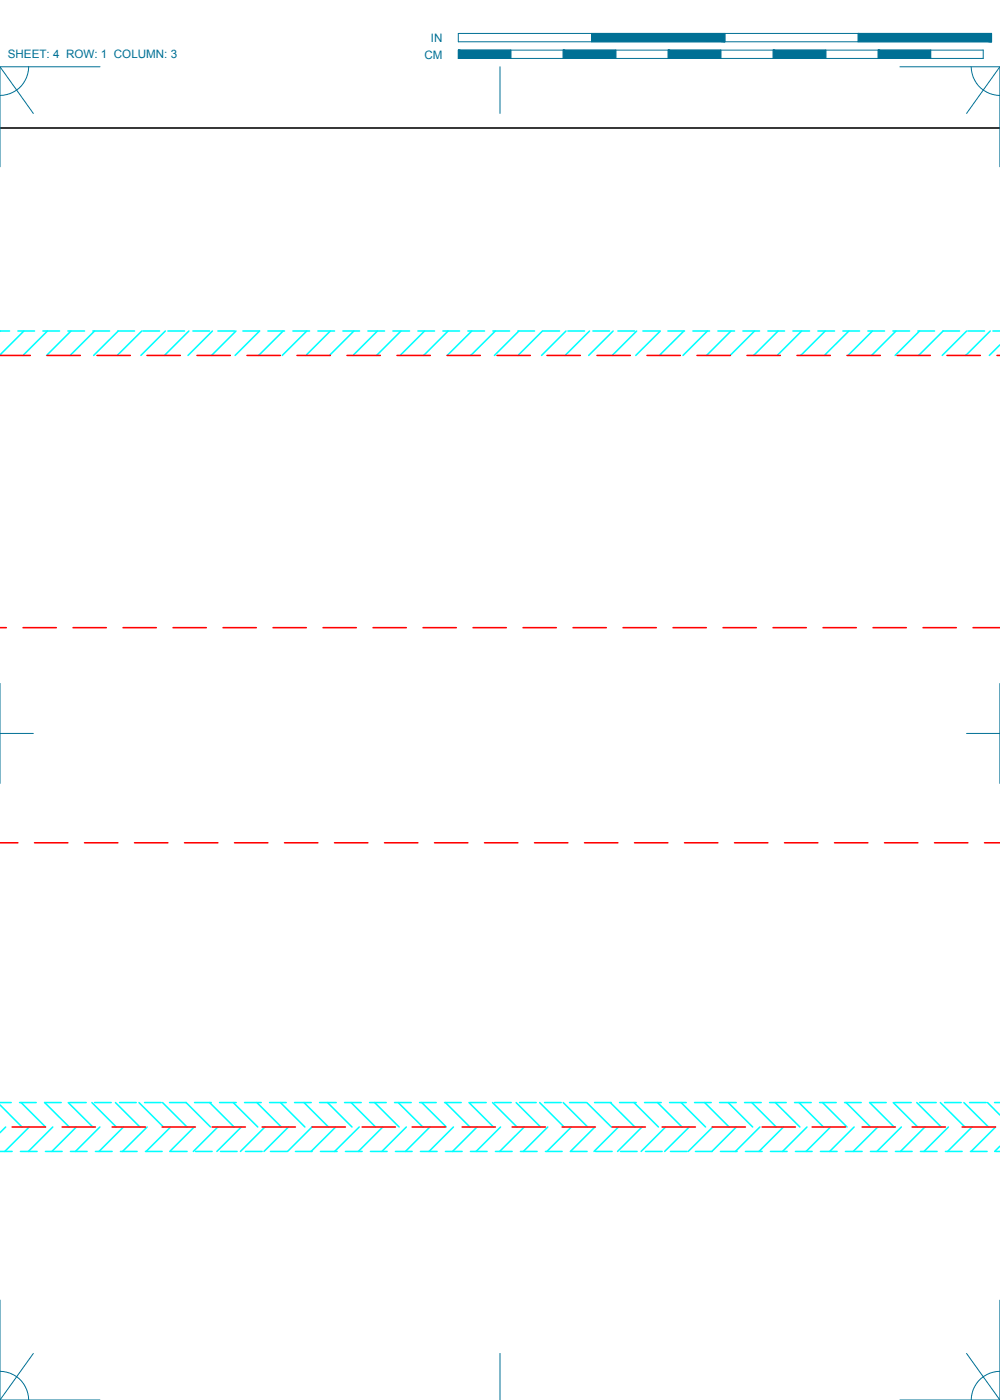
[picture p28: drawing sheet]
<svg xmlns="http://www.w3.org/2000/svg" width="190mm" height="267mm" viewBox="0 0 190 267" stroke-linecap="round" stroke-linejoin="round" font-family="sans-serif">
<defs><g id="words">
<g font-size="2.2" fill="#007095">
<text x="1.5" y="11.1">SHEET: 4 ROW: 1 COLUMN: 3</text>
<text x="80.8" y="11.2">CM</text>
<text x="82.1" y="8">IN</text>
</g>
</g></defs>
<g fill="none" stroke="#0ff" stroke-width=".3">
<path d="M0 63.1h1.8M.1 63.1h-.1M3.4 63.1h3.2M4.6 63.1l-4.6 4.5M8.2 63.1h3.1M9 63.1l-4.6 4.6M12.9 63.1h3.2M13.5 63.1l-4.6 4.6M17.7 63.1h3.2M18 63.1l-4.6 4.6M22.5 63.1h3.1M22.5 63.1l-4.7 4.6"/>
<path d="M27 63.1l-4.7 4.6M27.2 63.1h3.2M31.5 63.1l-4.7 4.6M32 63.1h3.2M36 63.1l-4.7 4.6M36.7 63.1h3.2M40.5 63.1l-4.7 4.6M41.5 63.1h3.2M45 63.1l-4.7 4.6M46.3 63.1h3.1l-4.6 4.6M51 63.1h3.2M53.9 63.1l-4.6 4.6"/>
<path d="M55.8 63.1h3.2M58.4 63.1l-4.6 4.6M60.6 63.1h3.1M62.9 63.1l-4.6 4.6M65.3 63.1h3.2M67.4 63.1l-4.6 4.6M70.1 63.1h3.2M71.9 63.1l-4.7 4.6M74.8 63.1h3.2M76.4 63.1l-4.7 4.6M79.6 63.1h3.2M80.9 63.1l-4.7 4.6"/>
<path d="M84.4 63.1h3.1M85.4 63.1l-4.7 4.6M89.1 63.1h3.2M89.9 63.1l-4.7 4.6M93.9 63.1h3.2M94.4 63.1l-4.7 4.6M98.7 63.1h3.1M98.8 63.1l-4.6 4.6M103.3 63.1l-4.6 4.6M103.4 63.1h3.2M107.8 63.1l-4.6 4.6M108.2 63.1h3.2"/>
<path d="M112.3 63.1l-4.6 4.6M112.9 63.1h3.2M116.8 63.1l-4.7 4.6M117.7 63.1h3.2M121.3 63.1l-4.7 4.6M122.5 63.1h3.1M125.8 63.1l-4.7 4.6M127.2 63.1h3.2M130.3 63.1l-4.7 4.6M132 63.1h3.2M134.8 63.1l-4.7 4.6M136.8 63.1h3.1"/>
<path d="M139.3 63.1l-4.7 4.6M141.5 63.1h3.2M143.7 63.1l-4.6 4.6M146.3 63.1h3.2M148.2 63.1l-4.6 4.6M151 63.1h3.2M152.7 63.1l-4.6 4.6M155.8 63.1h3.2M157.2 63.1l-4.7 4.6M160.6 63.1h3.1M161.7 63.1l-4.7 4.6M165.3 63.1h3.2"/>
<path d="M166.2 63.1l-4.7 4.6M170.1 63.1h3.2M170.7 63.1l-4.7 4.6M174.9 63.1h3.1M175.2 63.1l-4.7 4.6M182.8 63.1h-3.2l-4.6 4.6M184.1 63.1l-4.6 4.6M184.4 63.1h3.2M188.6 63.1l-4.6 4.6M189.1 63.1h1.4M190.5 65.7l-2 2M0 210.5l4.2 4.2"/>
<path d="M0 219.4h2.3M0 210h2.1M1.1 214.7l-1.1 1.1M3.7 210h3.2M3.9 219.4h3.2M4 210l4.7 4.7M5.6 214.7l-4.7 4.7M8.5 210h3.2M8.5 210l4.7 4.7M8.7 219.4h3.1M10.1 214.7l-4.7 4.7M13 210l4.7 4.7"/>
<path d="M13.3 210h3.1M13.4 219.4h3.2M14.5 214.7l-4.6 4.7M17.5 210l4.7 4.7M18 210h3.2M18.2 219.4h3.2M19 214.7l-4.6 4.7M22 210l4.6 4.7M22.8 210h3.2M22.9 219.4h3.2M23.5 214.7l-4.6 4.7M26.5 210l4.6 4.7"/>
<path d="M27.5 210h3.2M27.7 219.4h3.2M28 214.7l-4.7 4.7M31 210l4.6 4.7M32.3 210h3.2M32.5 219.4h3.1M32.5 214.7l-4.7 4.7M35.5 210l4.6 4.7M37 214.7l-4.7 4.7M37.1 210h3.1M37.2 219.4h3.2M39.9 210l4.7 4.7"/>
<path d="M41.5 214.7l-4.7 4.7M41.8 210h3.2M42 219.4h3.2M44.4 210l4.7 4.7M46 214.7l-4.7 4.7M46.6 210h3.2M46.8 219.4h3.1M48.9 210l4.7 4.7M50.5 214.7l-4.7 4.7M51.4 210h3.1M51.5 219.4h3.2M53.4 210l4.7 4.7"/>
<path d="M54.9 214.7l-4.6 4.7M56.1 210h3.2M56.3 219.4h3.2M57.9 210l4.7 4.7M59.4 214.7l-4.6 4.7M60.9 210h3.2M61 219.4h3.2M62.4 210l4.7 4.7M63.9 214.7l-4.6 4.7M65.6 210h3.2M65.8 219.4h3.2M66.9 210l4.6 4.7"/>
<path d="M68.4 214.7l-4.6 4.7M70.4 210h3.2M70.6 219.4h3.1M71.4 210l4.6 4.7M72.9 214.7l-4.6 4.7M75.2 210h3.1M75.3 219.4h3.2M75.9 210l4.6 4.7M77.4 214.7l-4.7 4.7M79.9 210h3.2M80.1 219.4h3.2M80.3 210l4.7 4.7"/>
<path d="M81.9 214.7l-4.7 4.7M84.7 210h3.2M84.9 210l4.6 4.7M84.9 219.4h3.1M86.4 214.7l-4.7 4.7M89.3 210l4.7 4.7M89.5 210h3.1M89.6 219.4h3.2M90.9 214.7l-4.7 4.7M93.8 210l4.7 4.7M94.2 210h3.2M94.4 219.4h3.2"/>
<path d="M95.4 214.7l-4.7 4.7M98.3 210l4.7 4.7M99 210h3.2M99.1 219.4h3.2M99.9 214.7l-4.7 4.7M102.8 210l4.7 4.7M103.7 210h3.2M103.9 219.4h3.2M104.4 214.7l-4.7 4.7M107.3 210l4.7 4.7M108.5 210h3.2M108.8 214.7l-4.6 4.7"/>
<path d="M111.8 210l4.7 4.7M113.3 210h3.1M113.3 214.7l-4.6 4.7h3.1M113.4 219.4h3.2M116.3 210l4.6 4.7M117.8 214.7l-4.6 4.7M118 210h3.2M118.2 219.4h3.2M120.8 210l4.6 4.7M122.3 214.7l-4.7 4.7M122.8 210h3.2M123 219.4h3.1"/>
<path d="M125.3 210l4.6 4.7M126.8 214.7l-4.7 4.7M127.6 210h3.1M127.7 219.4h3.2M129.8 210l4.6 4.7M131.3 214.7l-4.7 4.7M132.3 210h3.2M134.2 210l4.7 4.7M135.8 214.7l-4.7 4.7M137.1 210h3.2M137.2 219.4h3.2M138.7 210l4.7 4.7"/>
<path d="M140.3 214.7l-4.6 4.7h-3.2M141.8 210h3.2M142 219.4h3.2M143.2 210l4.7 4.7M144.8 214.7l-4.7 4.7M146.6 210h3.2M146.8 219.4h3.1M147.7 210l4.7 4.7M149.2 214.7l-4.6 4.7M151.4 210h3.1M151.5 219.4h3.2M152.2 210l4.7 4.7"/>
<path d="M153.7 214.7l-4.6 4.7M156.1 210h3.2M156.3 219.4h3.2M156.7 210l4.7 4.7M158.2 214.7l-4.6 4.7M160.9 210h3.2M161.1 219.4h3.1M161.2 210l4.6 4.7M162.7 214.7l-4.6 4.7M165.7 210h3.1M165.7 210l4.6 4.7M165.8 219.4h3.2"/>
<path d="M167.2 214.7l-4.7 4.7M170.2 210l4.6 4.7M170.4 210h3.2M170.6 219.4h3.2M171.7 214.7l-4.7 4.7M174.6 210l4.7 4.7M175.2 210h3.2M175.3 219.4h3.2M176.2 214.7l-4.7 4.7M179.1 210l4.7 4.7M179.9 210h3.2M180.1 219.4h3.2"/>
<path d="M180.7 214.7l-4.7 4.7M183.6 210l4.7 4.7M184.7 210h3.2M184.9 219.4h3.1M185.2 214.7l-4.7 4.7M188.1 210l2.4 2.4M189.5 210h1M189.6 219.4h.9M189.7 214.7l-4.7 4.7M190.5 218.4l-1 1"/>
</g>
<g fill="none" stroke="#f00" stroke-width=".3">
<path d="M0 67.7h5.8M9 67.7h6.3M18.5 67.7h6.3M28 67.7h6.4M37.5 67.7h6.4M47.1 67.7h6.3M56.6 67.7h6.3M66.1 67.7h6.4M75.6 67.7h6.4M85.2 67.7h6.3M94.7 67.7h6.3M104.2 67.7h6.4"/>
<path d="M113.7 67.7h6.4M123.3 67.7h6.3M132.8 67.7h6.3M142.3 67.7h6.4M151.8 67.7h6.4M161.4 67.7h6.3M170.9 67.7h6.3M180.4 67.7h6.4M189.9 67.7h.6M0 119.6h1.2M4.4 119.6h6.3M13.9 119.6h6.4"/>
<path d="M23.4 119.6h6.4M33 119.6h6.3M42.5 119.6h6.3M52 119.6h6.4M61.5 119.6h6.4M71.1 119.6h6.3M80.6 119.6h6.3M90.1 119.6h6.4M99.6 119.6h6.4M109.2 119.6h6.3M118.7 119.6h6.3M128.2 119.6h6.4"/>
<path d="M137.7 119.6h6.4M147.3 119.6h6.3M156.8 119.6h6.3M166.3 119.6h6.4M175.8 119.6h6.4M185.4 119.6h5.1M0 160.5h3.4M6.6 160.5h6.3M16.1 160.5h6.4M25.6 160.5h6.4M35.2 160.5h6.3M44.7 160.5h6.3"/>
<path d="M54.2 160.5h6.4M63.7 160.5h6.4M73.3 160.5h6.3M82.8 160.5h6.3M92.3 160.5h6.4M101.8 160.5h6.4M111.4 160.5h6.3M120.9 160.5h6.3M130.4 160.5h6.4M139.9 160.5h6.4M149.5 160.5h6.3M159 160.5h6.3"/>
<path d="M168.5 160.5h6.4M178 160.5h6.4M187.6 160.5h2.9M2.3 214.7h6.4M11.8 214.7h6.4M21.4 214.7h6.3M30.9 214.7h6.3M40.4 214.7h6.4M49.9 214.7h6.4M59.5 214.7h6.3M69 214.7h6.3M78.5 214.7h6.4"/>
<path d="M88 214.7h6.4M97.6 214.7h6.3M107.1 214.7h6.3M116.6 214.7h6.4M126.1 214.7h6.4M135.7 214.7h6.3M145.2 214.7h6.3M154.7 214.7h6.4M164.2 214.7h6.4M173.8 214.7h6.3M183.3 214.7h6.3"/>
</g>
<path d="M0 24.4h190.5" fill="none" stroke="#000" stroke-width=".3"/>
<g fill="none" stroke="#007095" stroke-width=".19">
<path d="M0 12.7l6.3 8.9M5.5 12.7a5.5 5.5 0 0 1-5.5 5.5M19 12.7h-19v19.1M87.3 6.4h101.6v1.6h-101.6zM87.3 9.5h100v1.6h-100zM95.2 12.7v8.9M97.3 9.5v1.6M107.3 9.5v1.6M112.7 6.4v1.6M117.3 9.5v1.6M127.3 9.5v1.6M137.3 9.5v1.6"/>
<path d="M138.1 6.4v1.6M147.3 9.5v1.6M157.3 9.5v1.6M163.5 6.4v1.6M167.3 9.5v1.6M171.4 12.7h19.1v19.1M177.3 9.5v1.6M185 12.7a5.5 5.5 0 0 0 5.5 5.5M190.5 12.7l-6.4 8.9M0 139.7h6.3M0 130.2v19M184.1 139.7h6.4"/>
<path d="M190.5 130.2v19M0 247.7v19h19M6.3 257.8l-6.3 8.9M95.2 257.8v8.9M184.1 257.8l6.4 8.9M190.5 247.7v19h-19.1M0 261.2a5.5 5.5 0 0 1 5.5 5.5M190.5 261.2a5.5 5.5 0 0 0-5.5 5.5"/>
</g>
<g fill="#007095" stroke="#007095" stroke-width=".19">
<path d="M163.5 6.4l25.4 1.6v-1.6zM163.5 6.4l25.4 1.6h-25.4z"/>
<path d="M112.7 6.4l25.4 1.6v-1.6zM112.7 6.4l25.4 1.6h-25.4z"/>
<path d="M167.3 9.5l10 1.6v-1.6zM167.3 9.5l10 1.6h-10z"/>
<path d="M147.3 9.5l10 1.6v-1.6zM147.3 9.5l10 1.6h-10z"/>
<path d="M127.3 9.5l10 1.6v-1.6zM127.3 9.5l10 1.6h-10z"/>
<path d="M107.3 9.5l10 1.6v-1.6zM107.3 9.5l10 1.6h-10z"/>
<path d="M87.3 9.5l10 1.6v-1.6zM87.3 9.5l10 1.6h-10z"/>
</g>
<use href="#words"/>
</svg>
